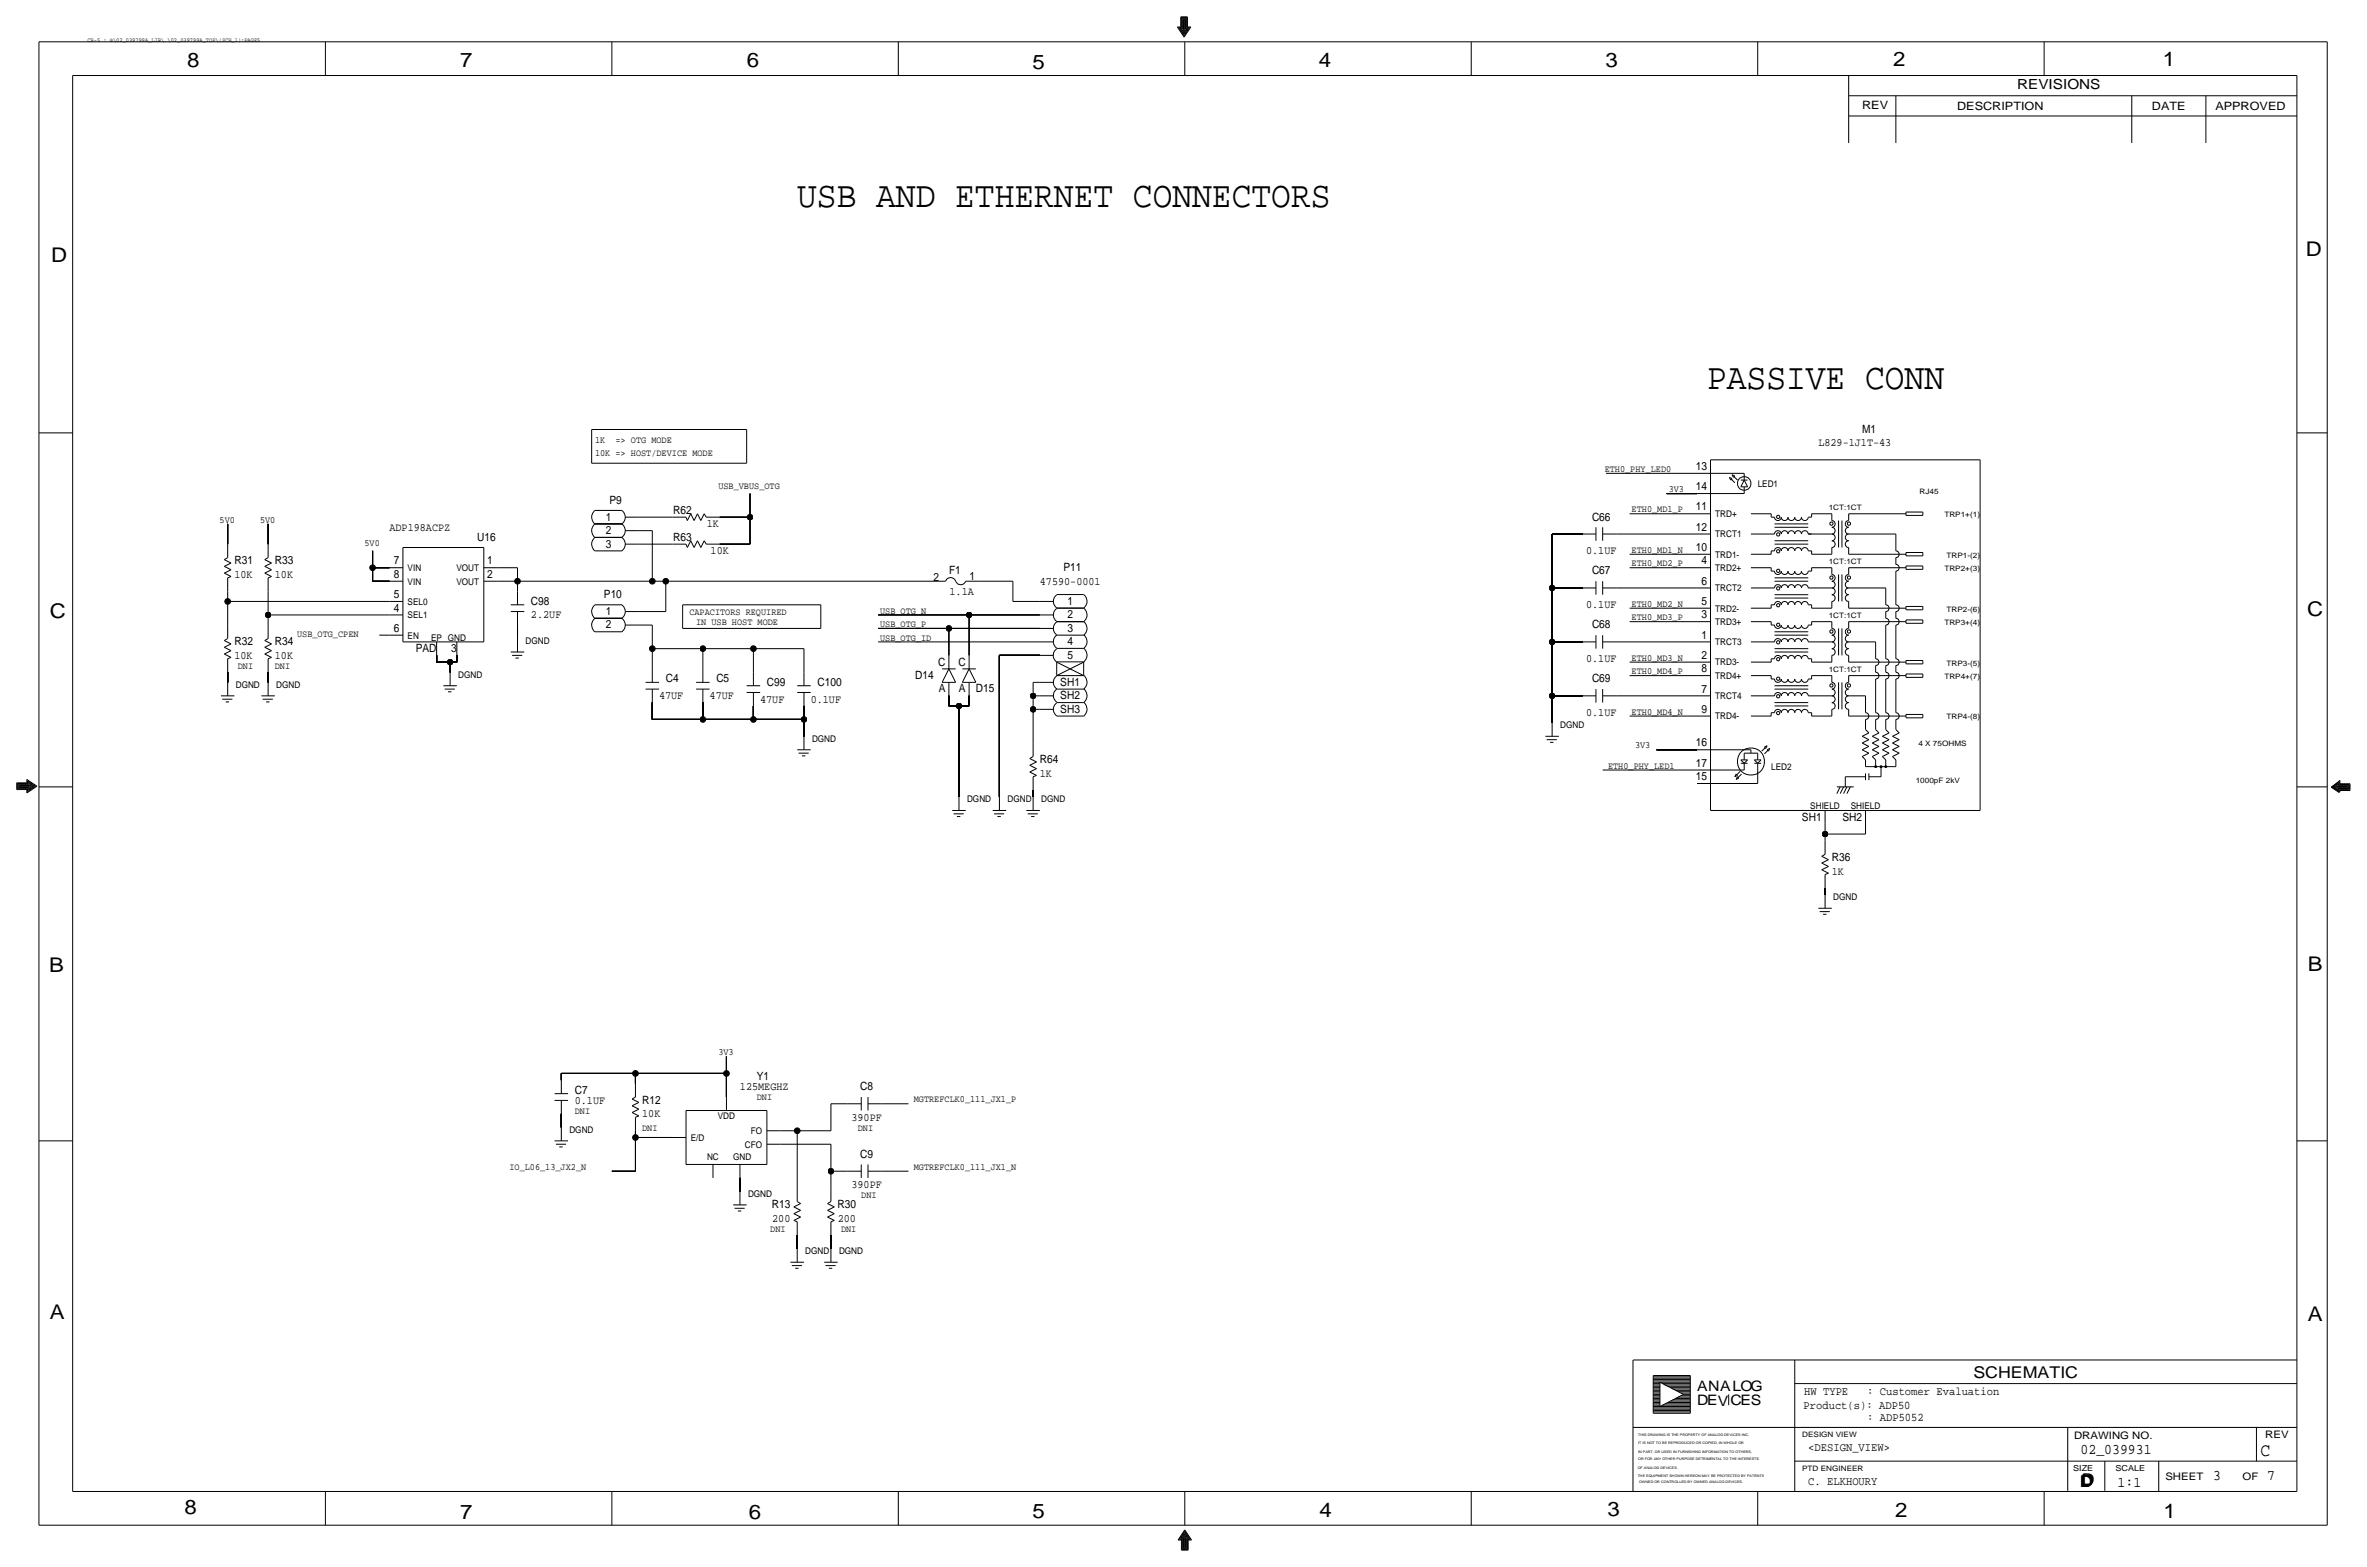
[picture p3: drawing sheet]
<svg xmlns="http://www.w3.org/2000/svg" width="892mm" height="590mm" viewBox="0 0 892 590" stroke-linecap="round" stroke-linejoin="round" font-family="sans-serif">
<defs><g id="words">
<g font-size="13.9">
<text x="300.4" y="78">USB AND ETHERNET CONNECTORS</text>
<text x="643.3" y="146.6">PASSIVE CONN</text>
</g>
<g font-size="7.6">
<text x="70.6" y="25.4">8</text>
<text x="173.4" y="25.4">7</text>
<text x="281.4" y="25.1">6</text>
<text x="389.1" y="26.2">5</text>
<text x="497" y="25.4">4</text>
<text x="605" y="25.1">3</text>
<text x="713.4" y="24.9">2</text>
<text x="815" y="24.9">1</text>
<text x="19.3" y="98.8">D</text>
<text x="868.9" y="96.5">D</text>
<text x="18.8" y="232.7">C</text>
<text x="869.4" y="232.1">C</text>
<text x="869.6" y="365.8">B</text>
<text x="18.5" y="366">B</text>
<text x="18.8" y="496.8">A</text>
<text x="869.6" y="497.6">A</text>
<text x="69.6" y="570.5">8</text>
<text x="173.4" y="572.3">7</text>
<text x="282.2" y="572.3">6</text>
<text x="389.1" y="571.7">5</text>
<text x="497.3" y="571.5">4</text>
<text x="605.7" y="571.2">3</text>
<text x="714.2" y="571.5">2</text>
<text x="815.3" y="572">1</text>
</g>
<text font-size="7" x="851.9" y="548.4">C</text>
<g font-size="6.1">
<text x="743.7" y="518.9">SCHEMATIC</text>
<text x="783.8" y="560.3">D</text>
<text x="784.3" y="559.8">D</text>
</g>
<g font-size="5.6">
<text x="784" y="547.9">02_039931</text>
<text x="834.1" y="557.5">3</text>
<text x="854.4" y="557.5">7</text>
<text x="798" y="560.1">1:1</text>
</g>
<g font-size="5.4">
<text x="639.5" y="524.2">ANAL G</text>
<text x="655.9" y="524.2">O</text>
<text x="639.5" y="529.3">DEV</text>
<text x="652.1" y="529.3">CES</text>
</g>
<text font-size="5.2" x="760.2" y="33.5">REVISIONS</text>
<g font-size="4.4">
<text x="679.9" y="525.5">HW TYPE</text>
<text x="703.6" y="525.5">: Customer Evaluation</text>
<text x="679.7" y="530.9">Product(s): ADP50</text>
<text x="703.6" y="535.2">: ADP5052</text>
<text x="681.4" y="546.6">&lt;DESIGN_VIEW&gt;</text>
<text x="681.4" y="559.3">C. ELKHOURY</text>
</g>
<g font-size="4.3">
<text x="701.8" y="41.1">REV</text>
<text x="737.6" y="41.4">DESCRIPTION</text>
<text x="811" y="41.4">DATE</text>
<text x="834.8" y="41.4">APPROVED</text>
<text x="701.7" y="163.1">M1</text>
<text x="685.2" y="168.1">L829-1J1T-43</text>
<text x="639.1" y="177.1">13</text>
<text x="639.1" y="184.7">14</text>
<text x="229.7" y="189.7">P9</text>
<text x="228.2" y="196.1">1</text>
<text x="253.7" y="193.5">R62</text>
<text x="599.9" y="196.1">C66</text>
<text x="639.1" y="192.3">11</text>
<text x="146.8" y="199.9">ADP198ACPZ</text>
<text x="179.8" y="203.7">U16</text>
<text x="228.2" y="201.2">2</text>
<text x="253.7" y="203.7">R63</text>
<text x="266.4" y="198.6">1K</text>
<text x="639.1" y="199.9">12</text>
<text x="228.2" y="206.3">3</text>
<text x="267.8" y="208.8">10K</text>
<text x="597.7" y="208.8">0.1UF</text>
<text x="639.1" y="207.5">10</text>
<text x="88.3" y="212.6">R31</text>
<text x="103.6" y="212.6">R33</text>
<text x="148.4" y="212.6">7</text>
<text x="183.6" y="212.6">1</text>
<text x="400.8" y="215.1">P11</text>
<text x="641.2" y="212.6">4</text>
<text x="88.3" y="217.7">10K</text>
<text x="103.6" y="217.7">10K</text>
<text x="148.4" y="217.7">8</text>
<text x="183.6" y="217.7">2</text>
<text x="351.8" y="218.7">2</text>
<text x="357.6" y="216.4">F1</text>
<text x="365.3" y="218.6">1</text>
<text x="391.9" y="220.2">47590-0001</text>
<text x="599.9" y="216.4">C67</text>
<text x="641.2" y="220.2">6</text>
<text x="148.4" y="225.3">5</text>
<text x="200.1" y="227.8">C98</text>
<text x="227.6" y="225.3">P10</text>
<text x="357.8" y="224">1.1A</text>
<text x="402.2" y="227.9">1</text>
<text x="641.2" y="227.9">5</text>
<text x="148.4" y="230.4">4</text>
<text x="200.1" y="232.9">2.2UF</text>
<text x="228.2" y="231.7">1</text>
<text x="402.2" y="232.9">2</text>
<text x="597.7" y="229.1">0.1UF</text>
<text x="641.2" y="232.9">3</text>
<text x="148.4" y="238">6</text>
<text x="228.2" y="236.7">2</text>
<text x="402.2" y="238">3</text>
<text x="599.9" y="236.7">C68</text>
<text x="88.3" y="243.1">R32</text>
<text x="103.6" y="243.1">R34</text>
<text x="156.7" y="245.6">PAD</text>
<text x="170" y="245.6">3</text>
<text x="402.2" y="243.1">4</text>
<text x="641.2" y="240.6">1</text>
<text x="88.3" y="248.2">10K</text>
<text x="103.6" y="248.1">10K</text>
<text x="353.5" y="250.7">C</text>
<text x="361.2" y="250.7">C</text>
<text x="402.2" y="248.2">5</text>
<text x="597.7" y="249.4">0.1UF</text>
<text x="641.2" y="248.2">2</text>
<text x="250.9" y="257">C4</text>
<text x="270" y="257">C5</text>
<text x="344.9" y="255.8">D14</text>
<text x="599.9" y="257">C69</text>
<text x="641.2" y="253.3">8</text>
<text x="248.4" y="263.4">47UF</text>
<text x="267.4" y="263.4">47UF</text>
<text x="289" y="258.3">C99</text>
<text x="308" y="258.3">C100</text>
<text x="353.8" y="260.9">A</text>
<text x="361.4" y="260.9">A</text>
<text x="367.7" y="260.9">D15</text>
<text x="399.6" y="263.4">SH2</text>
<text x="399.6" y="258.3">SH1</text>
<text x="641.2" y="260.9">7</text>
<text x="286.5" y="264.7">47UF</text>
<text x="305.5" y="264.7">0.1UF</text>
<text x="399.6" y="268.5">SH3</text>
<text x="597.7" y="269.7">0.1UF</text>
<text x="641.2" y="268.5">9</text>
<text x="639.1" y="281.2">16</text>
<text x="391.9" y="287.5">R64</text>
<text x="391.9" y="292.6">1K</text>
<text x="639.1" y="288.8">17</text>
<text x="639.1" y="293.9">15</text>
<text x="679.1" y="309.1">SH1</text>
<text x="694.3" y="309.1">SH2</text>
<text x="690.3" y="324.4">R36</text>
<text x="690.3" y="329.4">1K</text>
<text x="285.2" y="406.9">Y1</text>
<text x="216.6" y="412">C7</text>
<text x="278.8" y="410.7">125MEGHZ</text>
<text x="324.2" y="410.7">C8</text>
<text x="216.6" y="415.8">0.1UF</text>
<text x="242" y="415.8">R12</text>
<text x="242" y="420.9">10K</text>
<text x="320.9" y="422.1">390PF</text>
<text x="324.2" y="436.1">C9</text>
<text x="320.9" y="447.5">390PF</text>
<text x="290.9" y="455.2">R13</text>
<text x="315.7" y="455.2">R30</text>
<text x="291" y="460.2">200</text>
<text x="315.7" y="460.2">200</text>
</g>
<g font-size="3.9">
<text x="781.6" y="542.1">DRAWING NO.</text>
<text x="853.6" y="541.8">REV</text>
<text x="816" y="557.4">SHEET</text>
<text x="845.1" y="557.5">OF</text>
</g>
<g font-size="3.6">
<text x="224.2" y="166.9">1K</text>
<text x="232" y="166.9">=&gt; OTG MODE</text>
<text x="224.2" y="172">10K =&gt; HOST/DEVICE MODE</text>
<text x="604.7" y="177.8">ETH0_PHY_LED0</text>
<text x="270.7" y="184.2">USB_VBUS_OTG</text>
<text x="628.9" y="185.4">3V3</text>
<text x="82.8" y="196.9">5V0</text>
<text x="98" y="196.9">5V0</text>
<text x="614.9" y="193">ETH0_MD1_P</text>
<text x="137.4" y="205.7">5V0</text>
<text x="614.9" y="208.3">ETH0_MD1_N</text>
<text x="614.9" y="213.4">ETH0_MD2_P</text>
<text x="259.8" y="231.6">CAPACITORS REQUIRED</text>
<text x="331.7" y="231.1">USB_OTG_N</text>
<text x="614.9" y="228.6">ETH0_MD2_N</text>
<text x="614.9" y="233.7">ETH0_MD3_P</text>
<text x="262.3" y="235.5">IN USB HOST MODE</text>
<text x="331.7" y="236.2">USB_OTG_P</text>
<text x="112" y="240">USB_OTG_CPEN</text>
<text x="331.7" y="241.3">USB_OTG_ID</text>
<text x="89.6" y="252">DNI</text>
<text x="103.6" y="252">DNI</text>
<text x="614.9" y="248.9">ETH0_MD3_N</text>
<text x="614.9" y="254">ETH0_MD4_P</text>
<text x="614.9" y="269.2">ETH0_MD4_N</text>
<text x="616.1" y="281.9">3V3</text>
<text x="606" y="289.6">ETH0_PHY_LED1</text>
<text x="270.7" y="397.5">3V3</text>
<text x="216.6" y="419.6">DNI</text>
<text x="285.2" y="414.5">DNI</text>
<text x="344.4" y="415.3">MGTREFCLK0_111_JX1_P</text>
<text x="242" y="426">DNI</text>
<text x="323.3" y="426">DNI</text>
<text x="192" y="440.7">IO_L06_13_JX2_N</text>
<text x="344.4" y="440.7">MGTREFCLK0_111_JX1_N</text>
<text x="324.6" y="451.4">DNI</text>
<text x="290.3" y="464.1">DNI</text>
<text x="316.9" y="464.1">DNI</text>
</g>
<g font-size="3.5">
<text x="662.4" y="183.4">LED1</text>
<text x="646.4" y="194.8">TRD+</text>
<text x="646.4" y="202.4">TRCT1</text>
<text x="153.6" y="215.1">VIN</text>
<text x="172" y="215.1">VOUT</text>
<text x="646.4" y="215.1">TRD2+</text>
<text x="646.4" y="210.1">TRD1-</text>
<text x="153.6" y="220.2">VIN</text>
<text x="172" y="220.2">VOUT</text>
<text x="153.6" y="227.8">SEL0</text>
<text x="646.4" y="222.8">TRCT2</text>
<text x="153.6" y="232.9">SEL1</text>
<text x="646.4" y="230.4">TRD2-</text>
<text x="646.4" y="235.5">TRD3+</text>
<text x="153.6" y="240.5">EN</text>
<text x="162.5" y="241.3">EP GND</text>
<text x="198.1" y="242.6">DGND</text>
<text x="646.4" y="243.1">TRCT3</text>
<text x="646.4" y="250.7">TRD3-</text>
<text x="172.7" y="255.3">DGND</text>
<text x="646.4" y="255.8">TRD4+</text>
<text x="88.8" y="259.1">DGND</text>
<text x="104.1" y="259.1">DGND</text>
<text x="646.4" y="263.4">TRCT4</text>
<text x="588" y="274.3">DGND</text>
<text x="646.4" y="271">TRD4-</text>
<text x="306" y="279.4">DGND</text>
<text x="667.5" y="290.1">LED2</text>
<text x="364.4" y="302.3">DGND</text>
<text x="379.7" y="302.3">DGND</text>
<text x="392.4" y="302.3">DGND</text>
<text x="682.2" y="304.8">SHIELD</text>
<text x="697.4" y="304.8">SHIELD</text>
<text x="690.8" y="339.1">DGND</text>
<text x="270.5" y="421.4">VDD</text>
<text x="214.6" y="426.7">DGND</text>
<text x="260.3" y="429.8">E/D</text>
<text x="282.9" y="427.2">FO</text>
<text x="266.5" y="436.9">NC</text>
<text x="276.3" y="436.9">GND</text>
<text x="280.7" y="432.3">CFO</text>
<text x="281.9" y="450.9">DGND</text>
<text x="303.5" y="472.4">DGND</text>
<text x="316.2" y="472.4">DGND</text>
</g>
<g font-size="3.1">
<text x="781.3" y="554">SIZE</text>
<text x="797.3" y="554">SCALE</text>
</g>
<g font-size="2.8">
<text x="723.3" y="185.9">RJ45</text>
<text x="689.1" y="192.3">1CT:1CT</text>
<text x="732.7" y="194.8">TRP1+(1)</text>
<text x="689.1" y="212.6">1CT:1CT</text>
<text x="732.7" y="215.1">TRP2+(3)</text>
<text x="733.5" y="210.1">TRP1-(2)</text>
<text x="689.1" y="232.9">1CT:1CT</text>
<text x="733.5" y="230.4">TRP2-(6)</text>
<text x="732.7" y="235.5">TRP3+(4)</text>
<text x="733.5" y="250.7">TRP3-(5)</text>
<text x="689.1" y="253.2">1CT:1CT</text>
<text x="732.7" y="255.8">TRP4+(7)</text>
<text x="733.5" y="271">TRP4-(8)</text>
<text x="722.9" y="281.2">4 X 75OHMS</text>
<text x="722" y="295.1">1000pF 2kV</text>
<text x="679.1" y="541.3">DESIGN VIEW</text>
<text x="679.1" y="554">PTD ENGINEER</text>
</g>
<text font-size="2.3" x="33" y="15.7">CR-5 : @\02_039799A_LIB\.\02_039799A_TOP\(SCH_1):PAGE5</text>
<g font-size="1.3">
<text x="617.3" y="541.1">THIS DRAWING IS THE PROPERTY OF ANALOG DEVICES INC.</text>
<text x="617.3" y="543.9">IT IS NOT TO BE REPRODUCED OR COPIED, IN WHOLE OR</text>
<text x="617.3" y="547.2">IN PART, OR USED IN FURNISHING INFORMATION TO OTHERS,</text>
<text x="617.3" y="550">OR FOR ANY OTHER PURPOSE DETRIMENTAL TO THE INTERESTS</text>
<text x="617.2" y="553.2">OF ANALOG DEVICES.</text>
<text x="617.2" y="556.3">THE EQUIPMENT SHOWN HEREON MAY BE PROTECTED BY PATENTS</text>
<text x="617.7" y="558.8">OWNED OR CONTROLLED BY OWNED ANALOG DEVICES.</text>
</g>
</g></defs>
<!-- layer: Nets -->
<g fill="none" stroke="#000" stroke-width=".38">
<path d="M223 161.8v12.7zM223 174.5h58.4zM223 161.8h58.4zM281.4 161.8v12.7zM605.2 178.3h34.3zM85.8 197.4v7.6zM101 197.4v7.6zM240.7 199.9h5.1zM240.7 194.8h12.7zM245.8 199.9v19zM271.2 194.8h11.5zM282.7 194.8v10.2z"/>
<path d="M282.7 185.9v8.9zM614.1 193.5h25.4zM628.1 185.9h11.4zM140.4 218.9h6.4zM140.4 213.9v5zM140.4 207.5v6.4zM140.4 213.9h6.4zM187.4 213.9h7.6zM187.4 218.9h7.6zM195 218.9v3.9zM195 213.9v5zM195 218.9h50.8z"/>
<path d="M240.7 205h12.7zM245.8 218.9h5.1zM250.9 218.9h100.3zM250.9 218.9v11.5zM271.2 205h11.5zM369 218.9h12.7zM381.7 218.9v7.7zM584.9 201.2v20.3zM584.9 201.2h11.4zM609 201.2h30.5zM614.1 213.9h25.4zM614.1 208.8h25.4z"/>
<path d="M85.8 226.6v8.9zM85.8 222.8v3.8zM85.8 226.6h61zM101 231.6v3.9zM101 222.8v8.8zM101 231.6h45.8zM143 239.3h3.8zM195 235.5v5zM240.7 235.5h5.1zM240.7 230.4h10.2zM245.8 235.5v8.8zM257.3 227.8v8.9z"/>
<path d="M257.3 236.7h52zM257.3 227.8h52zM309.3 227.8v8.9zM330.9 236.7h26.7zM330.9 231.6h34.3zM357.6 236.7v10.2zM357.6 236.7h34.3zM365.2 231.6v15.3zM365.2 231.6h26.7zM381.7 226.6h10.2zM584.9 221.5v20.3zM584.9 221.5h11.4z"/>
<path d="M609 221.5h30.5zM614.1 229.1h25.4zM614.1 234.2h25.4zM85.8 253.2v3.8zM101 253.2v3.8zM164.5 249.4h5.1zM164.5 246.9v2.5zM169.6 249.4v3.8zM169.6 249.4h2.6zM172.2 246.9v2.5zM245.8 244.3v7.7zM245.8 244.3h19.1z"/>
<path d="M264.9 244.3v7.7zM264.9 244.3h19zM283.9 244.3v8.9zM283.9 244.3h19.1zM303 244.3v8.9zM330.9 241.8h61zM376.6 246.9v53.3zM376.6 246.9h15.3zM389.3 257h2.6zM389.3 257v5.1zM584.9 241.8v20.3zM584.9 241.8h11.4z"/>
<path d="M609 241.8h30.5zM614.1 249.4h25.4zM614.1 254.5h25.4zM245.8 264.7v6.3zM245.8 271h19.1zM264.9 264.7v6.3zM264.9 271h19zM283.9 265.9v5.1zM283.9 271h19.1zM303 271v6.4zM303 265.9v5.1zM357.6 265.9h3.8z"/>
<path d="M357.6 262.1v3.8zM361.4 265.9v34.3zM361.4 265.9h3.8zM365.2 262.1v3.8zM389.3 267.2v12.7zM389.3 262.1v5.1zM389.3 267.2h2.6zM389.3 262.1h2.6zM584.9 262.1v10.2zM584.9 262.1h11.4zM609 262.1h30.5zM614.1 269.7h25.4z"/>
<path d="M389.3 297.7v2.5zM604 290.1h35.5zM624.3 282.4h15.2zM687.8 314.2v2.5zM687.8 310.4v3.8zM687.8 314.2h15.2zM703 310.4v3.8zM687.8 334.5v2.6zM273.8 398v6.4zM211.5 419.6v5.1zM211.5 404.4v2.5zM211.5 404.4h28z"/>
<path d="M239.5 404.4v3.8zM239.5 404.4h34.3zM273.8 404.4v8.9zM313.1 415.8h6.4zM313.1 415.8v10.2zM332.2 415.8h10.1zM239.5 428.5v12.7zM239.5 426v2.5zM239.5 428.5h13.9zM294.1 431h19zM294.1 426h6.3zM300.4 426v21.5z"/>
<path d="M300.4 426h12.7zM313.1 431v10.2zM230.6 441.2h8.9zM278.8 443.7v5.1zM313.1 441.2v6.3zM313.1 441.2h6.4zM332.2 441.2h10.1zM300.4 465.3v5.1zM313.1 465.3v5.1z"/>
</g>
<g fill="#000" stroke="#000" stroke-width=".38">
<circle cx="282.7" cy="194.8" r="1.07"/>
<circle cx="140.4" cy="213.9" r="1.07"/>
<circle cx="195" cy="218.9" r="1.07"/>
<circle cx="245.8" cy="218.9" r="1.07"/>
<circle cx="250.9" cy="218.9" r="1.07"/>
<circle cx="85.8" cy="226.6" r="1.07"/>
<circle cx="101" cy="231.6" r="1.07"/>
<circle cx="357.6" cy="236.7" r="1.07"/>
<circle cx="365.2" cy="231.6" r="1.07"/>
<circle cx="584.9" cy="221.5" r="1.07"/>
<circle cx="169.6" cy="249.4" r="1.07"/>
<circle cx="245.8" cy="244.3" r="1.07"/>
<circle cx="264.9" cy="244.3" r="1.07"/>
<circle cx="283.9" cy="244.3" r="1.07"/>
<circle cx="584.9" cy="241.8" r="1.07"/>
<circle cx="264.9" cy="271" r="1.07"/>
<circle cx="283.9" cy="271" r="1.07"/>
<circle cx="303" cy="271" r="1.07"/>
<circle cx="361.4" cy="265.9" r="1.07"/>
<circle cx="389.3" cy="262.1" r="1.07"/>
<circle cx="389.3" cy="267.2" r="1.07"/>
<circle cx="584.9" cy="262.1" r="1.07"/>
<circle cx="687.8" cy="314.2" r="1.07"/>
<circle cx="239.5" cy="404.4" r="1.07"/>
<circle cx="273.8" cy="404.4" r="1.07"/>
<circle cx="239.5" cy="428.5" r="1.07"/>
<circle cx="300.4" cy="426" r="1.07"/>
<circle cx="313.1" cy="441.2" r="1.07"/>
</g>
<!-- layer: Components -->
<g fill="none" stroke="#000" stroke-width=".38">
<path d="M639.5 178.3h5.1zM644.6 178.3h12.7zM644.6 173.2h101.6zM644.6 173.2v132.1zM651.7 179.8l1 .5zM651.7 179.8l.5 1zM652.7 178.8l1 .5zM652.7 178.8l.5 1zM653.2 179.8l.5-.5zM653.5 179.6l1.3 1.2zM657.3 178.3v2.5zM746.2 173.2v132.1z"/>
<path d="M224.2 192.3a3.3 3.3 0 0 0 0 5.1 3.3 3.3 0 0 0 0 5.1 3.3 3.3 0 0 0 0 5.1M224.2 197.4h10.2zM224.2 192.3h10.2zM234.3 192.3a3.1 3.1 0 0 1 0 5.1 3.1 3.1 0 0 1 0 5 3.1 3.1 0 0 1 0 5.1M235.7 199.9h5zM235.7 194.8h5zM253.4 194.8h5.1zM258.5 194.8l.5 1.3zM260.3 193.5l-1.3 2.6zM260.3 193.5l1.3 2.6zM262.8 193.5l-1.2 2.6zM262.8 193.5l1.3 2.6z"/>
<path d="M265.4 193.5l.7 1.3zM265.4 193.5l-1.3 2.6zM266.1 194.8h5.1zM601.4 198.6v5.1zM604 198.6v5.1zM639.5 185.9h5.1zM639.5 193.5h5.1zM644.6 185.9h12.7zM652.2 180.8l.5-.5zM652.5 180.6l1.2 1.3zM656 180.8h2.6zM656 183.4h2.6z"/>
<path d="M657.3 183.4v2.5zM657.3 180.8l1.3 2.6zM657.3 180.8l-1.3 2.6zM659.8 193.5h7.7zM667.5 193.5v1.3zM667.5 194.8h1.2zM668.7 198.6h12.7zM668.7 197.4h12.7zM668.7 194.8a1.27 1.27 0 0 0 1.3 1.3 1.27 1.27 0 0 0 1.3-1.3 1.27 1.27 0 0 0 1.2 1.3 1.27 1.27 0 0 0 1.3-1.3 1.27 1.27 0 0 0 1.3 1.3 1.27 1.27 0 0 0 1.3-1.3 1.27 1.27 0 0 0 1.2 1.3 1.27 1.27 0 0 0 1.3-1.3 1.27 1.27 0 0 0 1.2 1.3 1.27 1.27 0 0 0 1.3-1.2M681.4 194.8h1.3zM682.7 193.5v1.3zM682.7 193.5h7.6z"/>
<path d="M690.3 193.5v2.6zM690.3 196.1a1.27 1.27 0 0 1 1.3 1.3 1.27 1.27 0 0 1-1.3 1.2 1.27 1.27 0 0 1 1.3 1.3 1.27 1.27 0 0 1-1.3 1.3 1.27 1.27 0 0 1 1.3 1.2 1.27 1.27 0 0 1-1.3 1.3 1.27 1.27 0 0 1 1.3 1.3 1.27 1.27 0 0 1-1.3 1.2M692.9 196.1v10.1zM694.1 196.1v10.1zM696.7 193.5h21.6zM696.7 193.5v2.6zM696.7 196.1a1.27 1.27 0 0 0-1.3 1.3 1.27 1.27 0 0 0 1.3 1.2 1.27 1.27 0 0 0-1.3 1.3 1.27 1.27 0 0 0 1.3 1.3 1.27 1.27 0 0 0-1.3 1.2 1.27 1.27 0 0 0 1.3 1.3 1.27 1.27 0 0 0-1.3 1.3 1.27 1.27 0 0 0 1.3 1.2M718.3 192.9v1.3zM718.3 194.2h6.3zM718.3 192.9h6.3zM724.6 192.9v1.3zM84.5 210.8l2.6 1.3z"/>
<path d="M84.5 213.4l2.6 1.2zM84.5 215.9l2.6 1.3zM84.5 210.8l1.3-.7zM84.5 213.4l2.6-1.3zM84.5 215.9l2.6-1.3zM85.8 217.7v5.1zM85.8 205v5.1zM85.8 217.7l1.3-.5zM99.8 210.8l1.2-.7zM99.8 213.4l2.5-1.3zM99.8 215.9l2.5-1.3zM99.8 210.8l2.5 1.3z"/>
<path d="M99.8 213.4l2.5 1.2zM99.8 215.9l2.5 1.3zM101 217.7v5.1zM101 205v5.1zM101 217.7l1.3-.5zM146.8 218.9h5zM146.8 213.9h5zM151.8 206.2h30.5zM151.8 206.2v35.6zM182.3 206.2v35.6zM182.3 218.9h5.1zM182.3 213.9h5.1z"/>
<path d="M224.2 207.5h10.2zM224.2 202.4h10.2zM235.7 205h5zM253.4 205h5.1zM258.5 205l.5 1.2zM260.3 203.7l-1.3 2.5zM260.3 203.7l1.3 2.5zM262.8 203.7l-1.2 2.5zM262.8 203.7l1.3 2.5zM265.4 203.7l.7 1.3zM265.4 203.7l-1.3 2.5zM266.1 205h5.1z"/>
<path d="M351.2 218.9h5.1zM356.3 218.9a2.01 2.01 0 0 1 1.9-1.3 2.01 2.01 0 0 1 1.9 1.3M360.2 218.9a1.96 1.96 0 0 0 1.8 1.4 1.96 1.96 0 0 0 1.9-1.4M363.9 218.9h5.1zM596.3 201.2h5.1zM601.4 218.9v5.1zM604 218.9v5.1zM604 201.2h5zM639.5 201.2h5.1zM639.5 213.9h5.1zM639.5 208.8h5.1zM659.8 201.2h8.9z"/>
<path d="M659.8 208.8h7.7zM659.8 213.9h7.7zM667.5 207.5v1.3zM667.5 213.9v1.2zM667.5 215.1h1.2zM667.5 207.5h1.2zM668.7 218.9h12.7zM668.7 217.7h12.7zM668.7 205h12.7zM668.7 203.7h12.7zM668.7 215.1a1.27 1.27 0 0 0 1.3 1.3 1.27 1.27 0 0 0 1.3-1.3 1.27 1.27 0 0 0 1.2 1.3 1.27 1.27 0 0 0 1.3-1.3 1.27 1.27 0 0 0 1.3 1.3 1.27 1.27 0 0 0 1.3-1.3 1.27 1.27 0 0 0 1.2 1.3 1.27 1.27 0 0 0 1.3-1.3 1.27 1.27 0 0 0 1.2 1.3 1.27 1.27 0 0 0 1.3-1.2M668.7 207.5a1.27 1.27 0 0 1 1.3-1.2 1.27 1.27 0 0 1 1.3 1.2 1.27 1.27 0 0 1 1.2-1.2 1.27 1.27 0 0 1 1.3 1.2 1.27 1.27 0 0 1 1.3-1.2 1.27 1.27 0 0 1 1.3 1.2 1.27 1.27 0 0 1 1.2-1.2 1.27 1.27 0 0 1 1.3 1.2 1.27 1.27 0 0 1 1.3-1.2 1.27 1.27 0 0 1 1.2 1.2"/>
<path d="M668.7 201.2a1.27 1.27 0 0 1 1.3-1.3 1.27 1.27 0 0 1 1.3 1.3 1.27 1.27 0 0 1 1.2-1.3 1.27 1.27 0 0 1 1.3 1.3 1.27 1.27 0 0 1 1.3-1.3 1.27 1.27 0 0 1 1.3 1.3 1.27 1.27 0 0 1 1.2-1.3 1.27 1.27 0 0 1 1.3 1.3 1.27 1.27 0 0 1 1.3-1.3 1.27 1.27 0 0 1 1.2 1.3M681.4 201.2h8.9zM681.4 215.1h1.3zM681.4 207.5h1.3zM681.4 201.2h1.3zM682.7 208.8h7.6zM682.7 207.5v1.3zM682.7 213.9h7.6zM682.7 213.9v1.2zM690.3 213.9v2.5zM690.3 206.2v2.6zM690.3 216.4a1.27 1.27 0 0 1 1.3 1.3 1.27 1.27 0 0 1-1.3 1.2 1.27 1.27 0 0 1 1.3 1.3 1.27 1.27 0 0 1-1.3 1.3 1.27 1.27 0 0 1 1.3 1.3 1.27 1.27 0 0 1-1.3 1.2 1.27 1.27 0 0 1 1.3 1.3 1.27 1.27 0 0 1-1.3 1.3"/>
<path d="M692.9 216.4v10.2zM694.1 216.4v10.2zM696.7 213.9h21.6zM696.7 201.2h17.8zM696.7 213.9v2.5zM696.7 208.8h21.6zM696.7 206.2v2.6zM696.7 216.4a1.27 1.27 0 0 0-1.3 1.3 1.27 1.27 0 0 0 1.3 1.2 1.27 1.27 0 0 0-1.3 1.3 1.27 1.27 0 0 0 1.3 1.3 1.27 1.27 0 0 0-1.3 1.3 1.27 1.27 0 0 0 1.3 1.2 1.27 1.27 0 0 0-1.3 1.3 1.27 1.27 0 0 0 1.3 1.3M714.5 215.1v12.7zM714.5 210.1v2.5zM714.5 201.2v6.3zM714.5 207.5a1.27 1.27 0 0 1 1.2 1.3 1.27 1.27 0 0 1-1.2 1.3"/>
<path d="M714.5 212.6a1.27 1.27 0 0 1 1.2 1.3 1.27 1.27 0 0 1-1.2 1.2M718.3 214.5h6.3zM718.3 213.2v1.3zM718.3 213.2h6.3zM718.3 208.1v1.3zM718.3 208.1h6.3zM718.3 209.4h6.3zM724.6 213.2v1.3zM724.6 208.1v1.3zM85.8 235.5v5zM101 235.5v5zM146.8 239.3h5z"/>
<path d="M146.8 226.6h5zM146.8 231.6h5zM192.5 227.8h5.1zM192.5 230.4h5.1zM195 230.4v5.1zM195 222.8v5zM224.2 232.9a3.3 3.3 0 0 0 0 5.1M224.2 227.8a3.3 3.3 0 0 0 0 5.2M224.2 232.9h10.2zM224.2 238h10.2zM224.2 227.8h10.2zM234.3 233a3.1 3.1 0 0 1 0 5"/>
<path d="M234.3 227.9a3.1 3.1 0 0 1 0 5M235.7 235.5h5zM235.7 230.4h5zM391.9 236.7h5.1zM391.9 231.6h5.1zM391.9 226.6h5.1zM398.2 224h10.2zM398.2 229.1h10.2zM398.2 234.2h10.2zM398.2 239.3h10.2zM398.2 239.3a3 3 0 0 0 0 4.9M398.2 224.1a3 3 0 0 0 0 4.9"/>
<path d="M398.2 229.2a3 3 0 0 0 0 4.9M398.2 234.3a3 3 0 0 0 0 4.9M408.4 239.2a3.2 3.2 0 0 1 0 5 3.2 3.2 0 0 1 0 5.2M408.4 224a3.2 3.2 0 0 1 0 5.1 3.2 3.2 0 0 1 0 5.1 3.2 3.2 0 0 1 0 5.1M596.3 221.5h5.1zM601.4 239.3v5zM604 239.3v5zM604 221.5h5zM639.5 229.1h5.1zM639.5 234.2h5.1zM639.5 221.5h5.1zM659.8 234.2h7.7z"/>
<path d="M659.8 229.1h7.7zM659.8 221.5h8.9zM667.5 227.8v1.3zM667.5 234.2v1.3zM667.5 235.5h1.2zM667.5 227.8h1.2zM668.7 238h12.7zM668.7 239.3h12.7zM668.7 225.3h12.7zM668.7 224h12.7zM668.7 235.5a1.27 1.27 0 0 0 1.3 1.2 1.27 1.27 0 0 0 1.3-1.2M668.7 227.8a1.27 1.27 0 0 1 1.3-1.2 1.27 1.27 0 0 1 1.3 1.2 1.27 1.27 0 0 1 1.2-1.2 1.27 1.27 0 0 1 1.3 1.2 1.27 1.27 0 0 1 1.3-1.2 1.27 1.27 0 0 1 1.3 1.2 1.27 1.27 0 0 1 1.2-1.2 1.27 1.27 0 0 1 1.3 1.2 1.27 1.27 0 0 1 1.3-1.2 1.27 1.27 0 0 1 1.2 1.2"/>
<path d="M668.7 221.5a1.27 1.27 0 0 1 1.3-1.3 1.27 1.27 0 0 1 1.3 1.3 1.27 1.27 0 0 1 1.2-1.3 1.27 1.27 0 0 1 1.3 1.3 1.27 1.27 0 0 1 1.3-1.3 1.27 1.27 0 0 1 1.3 1.3 1.27 1.27 0 0 1 1.2-1.3 1.27 1.27 0 0 1 1.3 1.3 1.27 1.27 0 0 1 1.3-1.3 1.27 1.27 0 0 1 1.2 1.3M671.3 235.5a1.27 1.27 0 0 0 1.2 1.2 1.27 1.27 0 0 0 1.3-1.2M673.8 235.5a1.27 1.27 0 0 0 1.3 1.2 1.27 1.27 0 0 0 1.3-1.2M676.4 235.5a1.27 1.27 0 0 0 1.2 1.2 1.27 1.27 0 0 0 1.3-1.2M678.9 235.5a1.27 1.27 0 0 0 1.2 1.2 1.27 1.27 0 0 0 1.3-1.2M681.4 227.8h1.3zM681.4 235.5h1.3zM681.4 221.5h8.9zM682.7 229.1h7.6zM682.7 227.8v1.3zM682.7 234.2h7.6zM682.7 234.2v1.3z"/>
<path d="M690.3 234.2v2.5zM690.3 226.6v2.5zM690.3 236.7a1.27 1.27 0 0 1 1.3 1.3 1.27 1.27 0 0 1-1.3 1.3 1.27 1.27 0 0 1 1.3 1.2 1.27 1.27 0 0 1-1.3 1.3 1.27 1.27 0 0 1 1.3 1.3 1.27 1.27 0 0 1-1.3 1.2 1.27 1.27 0 0 1 1.3 1.3 1.27 1.27 0 0 1-1.3 1.3M692.9 236.7v10.2zM694.1 236.7v10.2zM696.7 221.5h13.9zM696.7 229.1h21.6zM696.7 234.2h21.6zM696.7 234.2v2.5zM696.7 226.6v2.5zM696.7 236.7a1.27 1.27 0 0 0-1.3 1.3 1.27 1.27 0 0 0 1.3 1.3 1.27 1.27 0 0 0-1.3 1.2 1.27 1.27 0 0 0 1.3 1.3 1.27 1.27 0 0 0-1.3 1.3 1.27 1.27 0 0 0 1.3 1.2 1.27 1.27 0 0 0-1.3 1.3 1.27 1.27 0 0 0 1.3 1.3M710.6 221.5v6.3z"/>
<path d="M710.6 230.4v2.5zM710.6 235.5v12.7zM710.6 227.8a1.27 1.27 0 0 1 1.3 1.3 1.27 1.27 0 0 1-1.3 1.3M710.6 232.9a1.27 1.27 0 0 1 1.3 1.3 1.27 1.27 0 0 1-1.3 1.3M714.5 235.5v12.7zM714.5 230.4v2.5zM714.5 227.8a1.27 1.27 0 0 1 1.2 1.3 1.27 1.27 0 0 1-1.2 1.3M714.5 232.9a1.27 1.27 0 0 1 1.2 1.3 1.27 1.27 0 0 1-1.2 1.3M718.3 233.5v1.3zM718.3 233.5h6.3zM718.3 228.4v1.3zM718.3 228.4h6.3z"/>
<path d="M718.3 234.8h6.3zM718.3 229.7h6.3zM724.6 233.5v1.3zM724.6 228.4v1.3zM84.5 241.3l2.6 1.3zM84.5 243.8l2.6 1.3zM84.5 246.4l2.6 1.2zM84.5 241.3l1.3-.8zM84.5 243.8l2.6-1.2zM84.5 246.4l2.6-1.3zM85.8 248.2v5zM85.8 248.2l1.3-.5z"/>
<path d="M85.8 257v5.1zM99.8 241.3l1.2-.8zM99.8 243.8l2.5-1.2zM99.8 246.4l2.5-1.3zM99.8 241.3l2.5 1.3zM99.8 243.8l2.5 1.3zM99.8 246.4l2.5 1.2zM101 248.2v5zM101 248.2l1.3-.5zM101 257v5.1zM151.8 241.8h30.5zM164.5 241.8v5.1z"/>
<path d="M167.1 258.3h5.1zM167.6 259.6h3.8zM169.6 253.2v5.1zM172.2 241.8v5.1zM192.5 245.6h5.1zM193 246.9h3.8zM194.3 247.9h1.2zM195 240.5v5.1zM243.3 257h5.1zM243.3 259.6h5.1zM245.8 259.6v5.1zM245.8 252v5z"/>
<path d="M262.3 257h5.1zM262.3 259.6h5.1zM264.9 259.6v5.1zM264.9 252v5zM281.4 258.3h5.1zM283.9 253.2v5.1zM300.4 258.3h5.1zM303 253.2v5.1zM355 252h5.1zM355 257h5.1zM357.6 246.9v5.1zM357.6 257v5.1z"/>
<path d="M357.6 252l2.5 5zM357.6 252l-2.6 5zM362.7 252h5zM362.7 257h5zM365.2 246.9v5.1zM365.2 257v5.1zM365.2 252l2.5 5zM365.2 252l-2.5 5zM391.9 257h5.1zM391.9 246.9h5.1zM391.9 241.8h5.1zM398.2 249.3h10.2z"/>
<path d="M398.2 254.5h10.2zM398.2 244.2h10.2zM398.2 259.6h10.2zM398.2 249.4l10.2 5.1zM398.2 254.5l10.2-5.1zM398.2 249.4v5.1zM398.2 254.6a3.1 3.1 0 0 0 0 5 3 3 0 0 0 0 4.9M398.2 244.4a3.1 3.1 0 0 0 0 5M408.4 249.4v5.1zM408.4 254.4a3.3 3.3 0 0 1 0 5.2M408.4 259.5a3.3 3.3 0 0 1 0 5.2M596.3 241.8h5.1z"/>
<path d="M601.4 259.6v5.1zM604 259.6v5.1zM604 241.8h5zM639.5 254.5h5.1zM639.5 249.4h5.1zM639.5 241.8h5.1zM659.8 241.8h8.9zM659.8 249.4h7.7zM659.8 254.5h7.7zM667.5 248.2v1.2zM667.5 254.5v1.3zM667.5 255.8h1.2z"/>
<path d="M667.5 248.2h1.2zM668.7 244.3h12.7zM668.7 245.6h12.7zM668.7 259.6h12.7zM668.7 258.3h12.7zM668.7 255.8a1.27 1.27 0 0 0 1.3 1.3 1.27 1.27 0 0 0 1.3-1.3 1.27 1.27 0 0 0 1.2 1.3 1.27 1.27 0 0 0 1.3-1.3 1.27 1.27 0 0 0 1.3 1.3 1.27 1.27 0 0 0 1.3-1.3 1.27 1.27 0 0 0 1.2 1.3 1.27 1.27 0 0 0 1.3-1.3 1.27 1.27 0 0 0 1.2 1.3 1.27 1.27 0 0 0 1.3-1.3M668.7 248.2a1.27 1.27 0 0 1 1.3-1.3 1.27 1.27 0 0 1 1.3 1.3 1.27 1.27 0 0 1 1.2-1.3 1.27 1.27 0 0 1 1.3 1.3 1.27 1.27 0 0 1 1.3-1.3 1.27 1.27 0 0 1 1.3 1.3 1.27 1.27 0 0 1 1.2-1.3 1.27 1.27 0 0 1 1.3 1.3 1.27 1.27 0 0 1 1.3-1.3 1.27 1.27 0 0 1 1.2 1.3M668.7 241.8a1.27 1.27 0 0 1 1.3-1.3 1.27 1.27 0 0 1 1.3 1.3 1.27 1.27 0 0 1 1.2-1.3 1.27 1.27 0 0 1 1.3 1.3 1.27 1.27 0 0 1 1.3-1.3 1.27 1.27 0 0 1 1.3 1.3 1.27 1.27 0 0 1 1.2-1.3 1.27 1.27 0 0 1 1.3 1.3 1.27 1.27 0 0 1 1.3-1.3 1.27 1.27 0 0 1 1.2 1.3M681.4 241.8h8.9zM681.4 255.8h1.3zM681.4 248.2h1.3zM682.7 249.4h7.6z"/>
<path d="M682.7 248.2v1.2zM682.7 254.5h7.6zM682.7 254.5v1.3zM690.3 254.5v2.5zM690.3 246.9v2.5zM690.3 257a1.27 1.27 0 0 1 1.3 1.3 1.27 1.27 0 0 1-1.3 1.3 1.27 1.27 0 0 1 1.3 1.3 1.27 1.27 0 0 1-1.3 1.2 1.27 1.27 0 0 1 1.3 1.3 1.27 1.27 0 0 1-1.3 1.3 1.27 1.27 0 0 1 1.3 1.2 1.27 1.27 0 0 1-1.3 1.3M692.9 257v10.2zM694.1 257v10.2zM696.7 241.8h10.1zM696.7 254.5h21.6zM696.7 254.5v2.5zM696.7 249.4h21.6z"/>
<path d="M696.7 246.9v2.5zM696.7 257a1.27 1.27 0 0 0-1.3 1.3 1.27 1.27 0 0 0 1.3 1.3 1.27 1.27 0 0 0-1.3 1.3 1.27 1.27 0 0 0 1.3 1.2 1.27 1.27 0 0 0-1.3 1.3 1.27 1.27 0 0 0 1.3 1.3 1.27 1.27 0 0 0-1.3 1.2 1.27 1.27 0 0 0 1.3 1.3M706.8 255.8v12.7zM706.8 250.7v2.5zM706.8 241.8v6.4zM706.8 253.2a1.27 1.27 0 0 1 1.3 1.3 1.27 1.27 0 0 1-1.3 1.3M706.8 248.2a1.27 1.27 0 0 1 1.3 1.2 1.27 1.27 0 0 1-1.3 1.3M710.6 250.7v2.5zM710.6 255.8v12.7zM710.6 248.2a1.27 1.27 0 0 1 1.3 1.2 1.27 1.27 0 0 1-1.3 1.3M710.6 253.2a1.27 1.27 0 0 1 1.3 1.3 1.27 1.27 0 0 1-1.3 1.3M714.5 255.8v12.7z"/>
<path d="M714.5 250.7v2.5zM714.5 248.2a1.27 1.27 0 0 1 1.2 1.2 1.27 1.27 0 0 1-1.2 1.3M714.5 253.2a1.27 1.27 0 0 1 1.2 1.3 1.27 1.27 0 0 1-1.2 1.3M718.3 253.9v1.3zM718.3 253.9h6.3zM718.3 248.8v1.3zM718.3 248.8h6.3zM718.3 255.2h6.3zM718.3 250.1h6.3zM724.6 253.9v1.3zM724.6 248.8v1.3zM83.3 262.1h5z"/>
<path d="M83.8 263.4h3.8zM85 264.4h1.3zM98.5 262.1h5.1zM99 263.4h3.8zM100.3 264.4h1.2zM168.9 260.6h1.2zM281.4 260.9h5.1zM283.9 260.9v5zM300.4 260.9h5.1zM303 277.4v5zM303 260.9v5zM389.3 279.9v5.1z"/>
<path d="M391.9 267.2h5.1zM391.9 262.1h5.1zM398.2 264.7h10.2zM398.2 269.7h10.2zM398.2 264.8a3 3 0 0 0 0 4.9M408.4 264.6a3.3 3.3 0 0 1 0 5.2M582.4 277.4h5.1zM582.9 278.6h3.8zM584.1 279.7h1.3zM584.9 272.3v5.1zM596.3 262.1h5.1zM604 262.1h5z"/>
<path d="M639.5 269.7h5.1zM639.5 262.1h5.1zM659.8 262.1h8.9zM659.8 269.7h7.7zM667.5 268.5h1.2zM667.5 268.5v1.2zM668.7 265.9h12.7zM668.7 264.7h12.7zM668.7 268.5a1.27 1.27 0 0 1 1.3-1.3 1.27 1.27 0 0 1 1.3 1.3 1.27 1.27 0 0 1 1.2-1.3 1.27 1.27 0 0 1 1.3 1.3 1.27 1.27 0 0 1 1.3-1.3 1.27 1.27 0 0 1 1.3 1.3 1.27 1.27 0 0 1 1.2-1.3 1.27 1.27 0 0 1 1.3 1.3 1.27 1.27 0 0 1 1.3-1.3 1.27 1.27 0 0 1 1.2 1.3M668.7 262.1a1.27 1.27 0 0 1 1.3-1.2 1.27 1.27 0 0 1 1.3 1.2 1.27 1.27 0 0 1 1.2-1.2 1.27 1.27 0 0 1 1.3 1.2 1.27 1.27 0 0 1 1.3-1.2 1.27 1.27 0 0 1 1.3 1.2 1.27 1.27 0 0 1 1.2-1.2 1.27 1.27 0 0 1 1.3 1.2 1.27 1.27 0 0 1 1.3-1.2 1.27 1.27 0 0 1 1.2 1.2M681.4 262.1h8.9zM681.4 268.5h1.3z"/>
<path d="M682.7 269.7h7.6zM682.7 268.5v1.2zM690.3 267.2v2.5zM696.7 262.1h6.3zM696.7 269.7h21.6zM696.7 267.2v2.5zM701.8 279.9l2.5 1.3zM701.8 277.4l2.5 1.2zM701.8 279.9l2.5-1.3zM701.8 277.4l2.5-1.3zM703 271v3.8zM703 262.1v6.4z"/>
<path d="M703 274.8l1.3 1.3zM703 268.5a1.27 1.27 0 0 1 1.3 1.2 1.27 1.27 0 0 1-1.3 1.3M705.6 279.9l2.5-1.3zM705.6 277.4l2.5-1.3zM705.6 279.9l2.5 1.3zM705.6 277.4l2.5 1.2zM706.8 271v3.8zM706.8 274.8l1.3 1.3zM706.8 268.5a1.27 1.27 0 0 1 1.3 1.2 1.27 1.27 0 0 1-1.3 1.3M709.4 279.9l2.5-1.3zM709.4 277.4l2.5-1.3zM709.4 279.9l2.5 1.3z"/>
<path d="M709.4 277.4l2.5 1.2zM710.6 271v3.8zM710.6 274.8l1.3 1.3zM710.6 268.5a1.27 1.27 0 0 1 1.3 1.2 1.27 1.27 0 0 1-1.3 1.3M713.2 279.9l2.5 1.3zM713.2 277.4l2.5 1.2zM713.2 279.9l2.5-1.3zM713.2 277.4l2.5-1.3zM714.5 271v3.8zM714.5 274.8l1.2 1.3zM714.5 268.5a1.27 1.27 0 0 1 1.2 1.2 1.27 1.27 0 0 1-1.2 1.3M718.3 269.1v1.3z"/>
<path d="M718.3 269.1h6.3zM718.3 270.4h6.3zM724.6 269.1v1.3zM300.4 282.4h5.1zM300.9 283.7h3.8zM302.2 284.7h1.3zM388.1 285.8l2.5 1.2zM388.1 288.3l2.5 1.3zM388.1 290.8l2.5 1.3zM388.1 285.7l1.2-.7zM388.1 288.3l2.5-1.3zM388.1 290.8l2.5-1.2z"/>
<path d="M389.3 292.6v5.1zM389.3 292.6l1.3-.5zM639.5 290.1h5.1zM639.5 282.4h5.1zM639.5 295.1h5.1zM644.6 290.1h12.7zM644.6 282.4h15.2zM644.6 295.1h17.8zM653.7 292.6l1.1-.5zM654.3 291.6l.5 .5zM654.3 293.6l1-.5zM654.3 291.6l-.6 1z"/>
<path d="M654.8 292.6l.5 .5zM654.8 292.6l-.5 1zM655.8 290.6l-1.3 1.2zM656 286.3l1.3 1.2zM656 287.5h2.6zM656 286.3h2.6zM656.3 291.6l-1.3 1.3zM657.3 287.5v2.6zM657.3 283.7v2.6zM657.3 283.7h5.1zM657.3 287.5l1.3-1.2zM659.8 282.4v1.3z"/>
<path d="M661.1 286.3l1.3 1.2zM661.1 287.5h2.6zM661.1 286.3h2.6zM662.4 287.5v7.6zM662.4 283.7v2.6zM663.7 286.3l-1.3 1.2zM663.9 283l1.3-1.3zM664.9 281.4l.5 .5zM664.9 284l1.3-1.3zM664.9 281.4l1-.5zM665.9 282.4l.5 .6zM665.9 280.9l-.5 1z"/>
<path d="M665.9 282.4l1.1-.5zM667 281.9l-.6 1.1zM692.2 296.4h6.4zM693.5 296.4l-1.3 2.6zM694.7 296.4l-1.2 2.6zM695.4 292.6v3.8zM695.4 292.6h7.6zM696 296.4l-1.3 2.6zM697.3 296.4l-1.3 2.6zM701.8 285l1.2 1.3zM701.8 282.4l2.5 1.3zM701.8 285l2.5-1.3z"/>
<path d="M701.8 282.4l2.5-1.2zM703 291.3v2.6zM703 288.8h11.5zM703 286.3v2.5zM704.3 292.6h4.6zM704.3 291.3v2.6zM705.6 285l2.5-1.3zM705.6 282.4l2.5-1.2zM705.6 285l1.2 1.3zM705.6 282.4l2.5 1.3zM706.6 288.6h.5v.4h-.5zM706.8 286.3v2.5z"/>
<path d="M708.6 288.6h.5v.4h-.5zM708.9 288.8v3.8zM709.4 285l2.5-1.3zM709.4 282.4l2.5-1.2zM709.4 285l1.2 1.3zM709.4 282.4l2.5 1.3zM710.4 288.6h.5v.4h-.5zM710.6 286.3v2.5zM713.2 285l1.3 1.3zM713.2 282.4l2.5 1.3zM713.2 285l2.5-1.3zM713.2 282.4l2.5-1.2z"/>
<path d="M714.5 286.3v2.5zM358.9 305.3h5zM359.4 306.6h3.8zM360.6 307.6h1.3zM361.4 300.2v5.1zM374.1 305.3h5.1zM374.6 306.6h3.8zM375.9 307.6h1.2zM376.6 300.2v5.1zM386.8 305.3h5.1zM387.3 306.6h3.8zM388.6 307.6h1.2z"/>
<path d="M389.3 300.2v5.1zM644.6 305.3h101.6zM687.8 316.7v5.1zM687.8 305.3v5.1zM703 305.3v5.1zM686.5 322.6l2.6 1.2zM686.5 325.1l2.6 1.3zM686.5 327.7l2.6 1.2zM686.5 322.6l1.3-.8zM686.5 325.1l2.6-1.2zM686.5 327.7l2.6-1.3zM687.8 329.4v5.1z"/>
<path d="M687.8 329.4l1.3-.5zM687.8 337.1v5zM685.2 342.1h5.1zM685.7 343.4h3.9zM687 344.4h1.3zM209 412h5.1zM209 414.5h5.1zM211.5 414.5v5.1zM211.5 406.9v5.1zM238.2 414l1.3-.7zM238.2 416.6l2.5-1.3zM238.2 419.1l2.5-1.3z"/>
<path d="M238.2 414l2.5 1.3zM238.2 416.6l2.5 1.2zM238.2 419.1l2.5 1.3zM239.5 408.2v5.1zM258.5 418.3h30.5zM258.5 418.3v20.4zM273.8 413.3v5zM289 418.3v20.4zM319.5 415.8h5.1zM324.6 413.3v5zM327.1 415.8h5.1zM327.1 413.3v5z"/>
<path d="M209 429.8h5.1zM209.5 431h3.8zM210.8 432.1h1.2zM211.5 424.7v5.1zM239.5 420.9v5.1zM239.5 420.9l1.2-.5zM253.4 428.5h5.1zM258.5 438.7h30.5zM268.7 438.7v5zM278.8 438.7v5zM289 431h5.1zM289 426h5.1z"/>
<path d="M324.6 438.7v5zM327.1 438.7v5zM276.3 453.9h5.1zM276.8 455.2h3.8zM278.1 456.2h1.2zM278.8 448.8v5.1zM299.2 459.7l1.2 .5zM299.2 454.7l2.5-1.3zM299.2 457.2l2.5-1.3zM299.2 459.7l2.5-1.2zM299.2 454.7l2.5 1.2zM299.2 457.2l2.5 1.3z"/>
<path d="M300.4 447.5v5.1zM300.4 452.6l1.3 .8zM311.9 453.4l1.2-.8zM311.9 455.9l2.5-1.2zM311.9 458.5l2.5-1.3zM311.9 453.4l2.5 1.3zM311.9 455.9l2.5 1.3zM311.9 458.5l2.5 1.2zM313.1 447.5v5.1zM319.5 441.2h5.1zM327.1 441.2h5.1zM297.9 475.5h5.1z"/>
<path d="M298.4 476.8h3.8zM299.7 477.8h1.2zM300.4 460.2v5.1zM300.4 470.4v5.1zM310.6 475.5h5.1zM311.1 476.8h3.8zM312.4 477.8h1.2zM313.1 460.2v5.1zM313.1 460.2l1.3-.5zM313.1 470.4v5.1z"/>
<circle cx="657.3" cy="182.1" r="2.56"/>
<circle cx="670.1" cy="194.7" r=".61"/>
<circle cx="690.2" cy="197.3" r=".61"/>
<circle cx="696.8" cy="197.3" r=".61"/>
<circle cx="670.1" cy="215" r=".61"/>
<circle cx="670.1" cy="207.7" r=".61"/>
<circle cx="670.1" cy="201.3" r=".61"/>
<circle cx="690.2" cy="217.6" r=".61"/>
<circle cx="696.8" cy="217.6" r=".61"/>
<circle cx="670.1" cy="228" r=".61"/>
<circle cx="670.1" cy="235.4" r=".61"/>
<circle cx="670.1" cy="221.6" r=".61"/>
<circle cx="690.2" cy="237.9" r=".61"/>
<circle cx="696.8" cy="237.9" r=".61"/>
<circle cx="670.1" cy="255.7" r=".61"/>
<circle cx="670.1" cy="248.3" r=".61"/>
<circle cx="670.1" cy="242" r=".61"/>
<circle cx="690.2" cy="258.2" r=".61"/>
<circle cx="696.8" cy="258.2" r=".61"/>
<circle cx="670.1" cy="262.3" r=".61"/>
<circle cx="670.1" cy="268.6" r=".61"/>
<circle cx="659.8" cy="286.9" r="5.1"/>
</g>
<!-- layer: Page Border and Title Block -->
<g fill="none" stroke="#000" stroke-width=".38">
<path d="M14.7 15.7v558.8zM14.7 15.7h862.3zM122.6 15.7v12.7zM230.6 15.7v12.7zM338.5 15.7v12.7zM443.7 10.2h1.3zM443.7 10.2l2.5 3.8zM444.2 10.4h1zM444.2 10.4l2 3.1zM444.7 10.7l1.5 2.3zM444.7 10.7h.8zM445 6.4h2.5z"/>
<path d="M445 6.4v3.8zM445.2 6.6v3.8zM445.2 6.6h2zM445.2 10.9h.5zM445.2 10.9l1 1.5zM445.5 6.9v3.8zM445.5 6.9h1.5zM445.7 11.2l.5 .7zM445.7 11.2h.3zM445.7 7.1v3.8zM445.7 7.1h1zM446 7.4v3.8z"/>
<path d="M446 7.4h.5zM446.2 7.6v4.1zM446.5 11.2h.2zM446.5 7.4v3.8zM446.5 15.7v12.7zM446.7 10.9h.5zM446.7 11.2l-.5 .7zM446.7 7.1v3.8zM447 10.7h.8zM447 6.9v3.8zM447.2 10.4h1.1zM447.2 6.6v3.8z"/>
<path d="M447.2 10.9l-1 1.5zM447.5 10.2h1.3zM447.5 6.4v3.8zM447.8 10.7l-1.6 2.3zM448.3 10.4l-2.1 3.1zM448.8 10.2l-2.6 3.8zM554.4 15.7v12.7zM662.4 15.7v12.7zM770.3 15.7v12.7zM877 15.7v558.8zM27.4 28.4h838.2zM27.4 28.4v533.4z"/>
<path d="M696.7 36.1h168.9zM696.7 28.4v25.4zM714.5 36.1v17.7zM803.4 36.1v17.7zM831.3 36.1v17.7zM865.6 28.4v533.4zM696.7 43.7h168.9zM14.7 163.1h12.7zM865.6 163.1h11.4zM6.3 294.9h3.8zM6.3 294.9v2.5zM6.3 297.4h3.8z"/>
<path d="M6.6 297.2h3.8zM6.6 295.1v2.1zM6.6 295.1h3.8zM6.8 295.4v1.5zM6.8 295.4h3.8zM6.8 296.9h3.8zM7.1 296.7h3.8zM7.1 295.7v1zM7.1 295.7h3.8zM7.3 296.4h3.8zM7.3 295.9v.5zM7.3 295.9h3.8z"/>
<path d="M7.6 296.2h4zM10.1 297.4v1.3zM10.1 298.7l3.8-2.5zM10.1 293.6v1.3zM10.1 293.6l3.8 2.6zM10.4 298.2l3-2zM10.4 297.2v1zM10.4 294.1v1zM10.4 294.1l3 2.1zM10.6 297.7l2.3-1.5zM10.6 296.9v.8zM10.6 294.6v.8z"/>
<path d="M10.6 294.6l2.3 1.6zM10.9 295.1v.6zM10.9 295.1l1.5 1.1zM10.9 296.7v.5zM10.9 297.2l1.5-1zM11.1 296.7l.8-.5zM11.1 295.7v.2zM11.1 295.7l.8 .5zM11.1 296.4v.3zM14.7 296.4h12.7zM865.6 296.4h11.4zM878.5 296.5l3-2z"/>
<path d="M878.5 296.5l3 2.1zM878.7 296.5l3.1-2.5zM878.7 296.5l3.1 1.8zM879 296.5l2.3 1.5zM879 296.5l2.3-1.5zM879.5 296.5l1.5-1zM879.5 296.5l1.5 1zM880 296.5l.8-.5zM880 296.5l.8 .5zM880.3 296.5h4zM880.8 296.8h3.8zM880.8 296.3h3.8z"/>
<path d="M880.8 296v.3zM880.8 296.8v.2zM881 297h3.8zM881 296h3.8zM881 295.5v.5zM881 297v.5zM881.3 295.8h3.8zM881.3 295v.8zM881.3 297.3v.7zM881.3 297.3h3.8zM881.5 295.5h3.8zM881.5 294.5v1z"/>
<path d="M881.5 297.5v1.1zM881.5 297.5h3.8zM881.8 297.8h3.8zM881.8 297.8v.5zM881.8 294v1.2zM881.8 295.2h3.8zM884.6 296.3v.5zM884.8 296v1zM885.1 295.8v1.5zM885.3 295.5v2zM885.6 295.2v2.6zM14.7 429.8h12.7z"/>
<path d="M865.6 429.8h11.4zM615.4 512.3v49.5zM615.4 512.3h250.2zM623 518.2h14zM623 518.7h14zM623 519.7h14zM623 519.2h14zM623 518.2v14.2zM637 518.2v14.2zM676.4 512.3v49.5zM615.4 537.7h250.2zM623 528.3h2.6z"/>
<path d="M623 529.3h2.6zM623 529.8h14zM623 520.7h14zM623 532.4h14zM623 531.9h14zM623 531.4h14zM623 530.4h14zM623 530.9h14zM623 526.3h2.6zM623 525.3h2.6zM623 527.3h2.6zM623 525.8h2.6z"/>
<path d="M623 527.8h2.6zM623 528.8h2.6zM623 526.8h2.6zM623 523.2h2.6zM623 524.8h2.6zM623 523.7h2.6zM623 522.7h2.6zM623 524.3h2.6zM623 521.7h2.6zM623 521.2h2.6zM623 522.2h2.6zM623 520.2h14z"/>
<path d="M625.6 529.8l8.8-4.5zM625.6 520.7v9.1zM625.6 520.7l8.8 4.6zM626.6 529.3h10.4zM626.6 521.2h10.4zM627.3 521.7h9.7zM627.6 528.8h9.4zM628.3 522.2h8.7zM628.6 528.3h8.4zM629.6 527.8h7.4zM629.6 522.7h7.4zM630.4 527.3h6.6z"/>
<path d="M630.4 523.2h6.6zM631.4 523.7h5.6zM631.4 526.8h5.6zM632.4 526.3h4.6zM632.4 524.3h4.6zM633.4 525.8h3.6zM633.4 524.8h3.6zM634.4 525.3h2.6zM651.5 525.3v4zM676.4 521.2h189.2zM779.2 537.7v23.9zM850.3 537.7v12.7z"/>
<path d="M676.4 550.4h189.2zM793.2 550.4v11.2zM813.5 550.4v11.4zM14.7 574.5h862.3zM27.4 561.8h838.2zM122.6 561.8v12.7zM230.6 561.8v12.7zM338.5 561.8v12.7zM444.4 579.9h1.1zM445 579.6h.7zM445.5 579.9v3.8zM445.5 579.4h.5z"/>
<path d="M445.7 579.6v3.8zM446 579.1h.2zM446 579.4v3.8zM446.2 579.1v3.8zM446.5 576.8l-2.1 3.1zM446.5 577.9l-1 1.5zM446.5 561.8v12.7zM446.5 576.3l-2.6 3.8zM446.5 576.8l2 3.1zM446.5 577.3l1.5 2.3zM446.5 578.6v4.1zM446.5 578.4l.5 .7z"/>
<path d="M446.5 577.9l1 1.5zM446.5 577.3l-1.5 2.3zM446.5 578.4l-.5 .7zM446.5 576.3l2.5 3.8zM446.7 579.1h.3zM446.7 579.1v3.8zM447 579.4h.5zM447 579.4v3.8zM447.2 579.6v3.8zM447.2 579.6h.8zM447.5 579.9v3.8zM447.5 579.9h1z"/>
<path d="M554.4 561.8v12.7zM662.4 561.8v12.7zM770.3 561.8v12.7zM443.9 580.1h1.3zM445.2 583.9h2.6zM445.2 580.1v3.8zM445.5 583.7h2zM445.7 583.4h1.5zM446 583.2h1zM446.2 582.9h.5zM447.8 580.1v3.8zM447.8 580.1h1.2z"/>
</g>
<use href="#words"/>
</svg>
